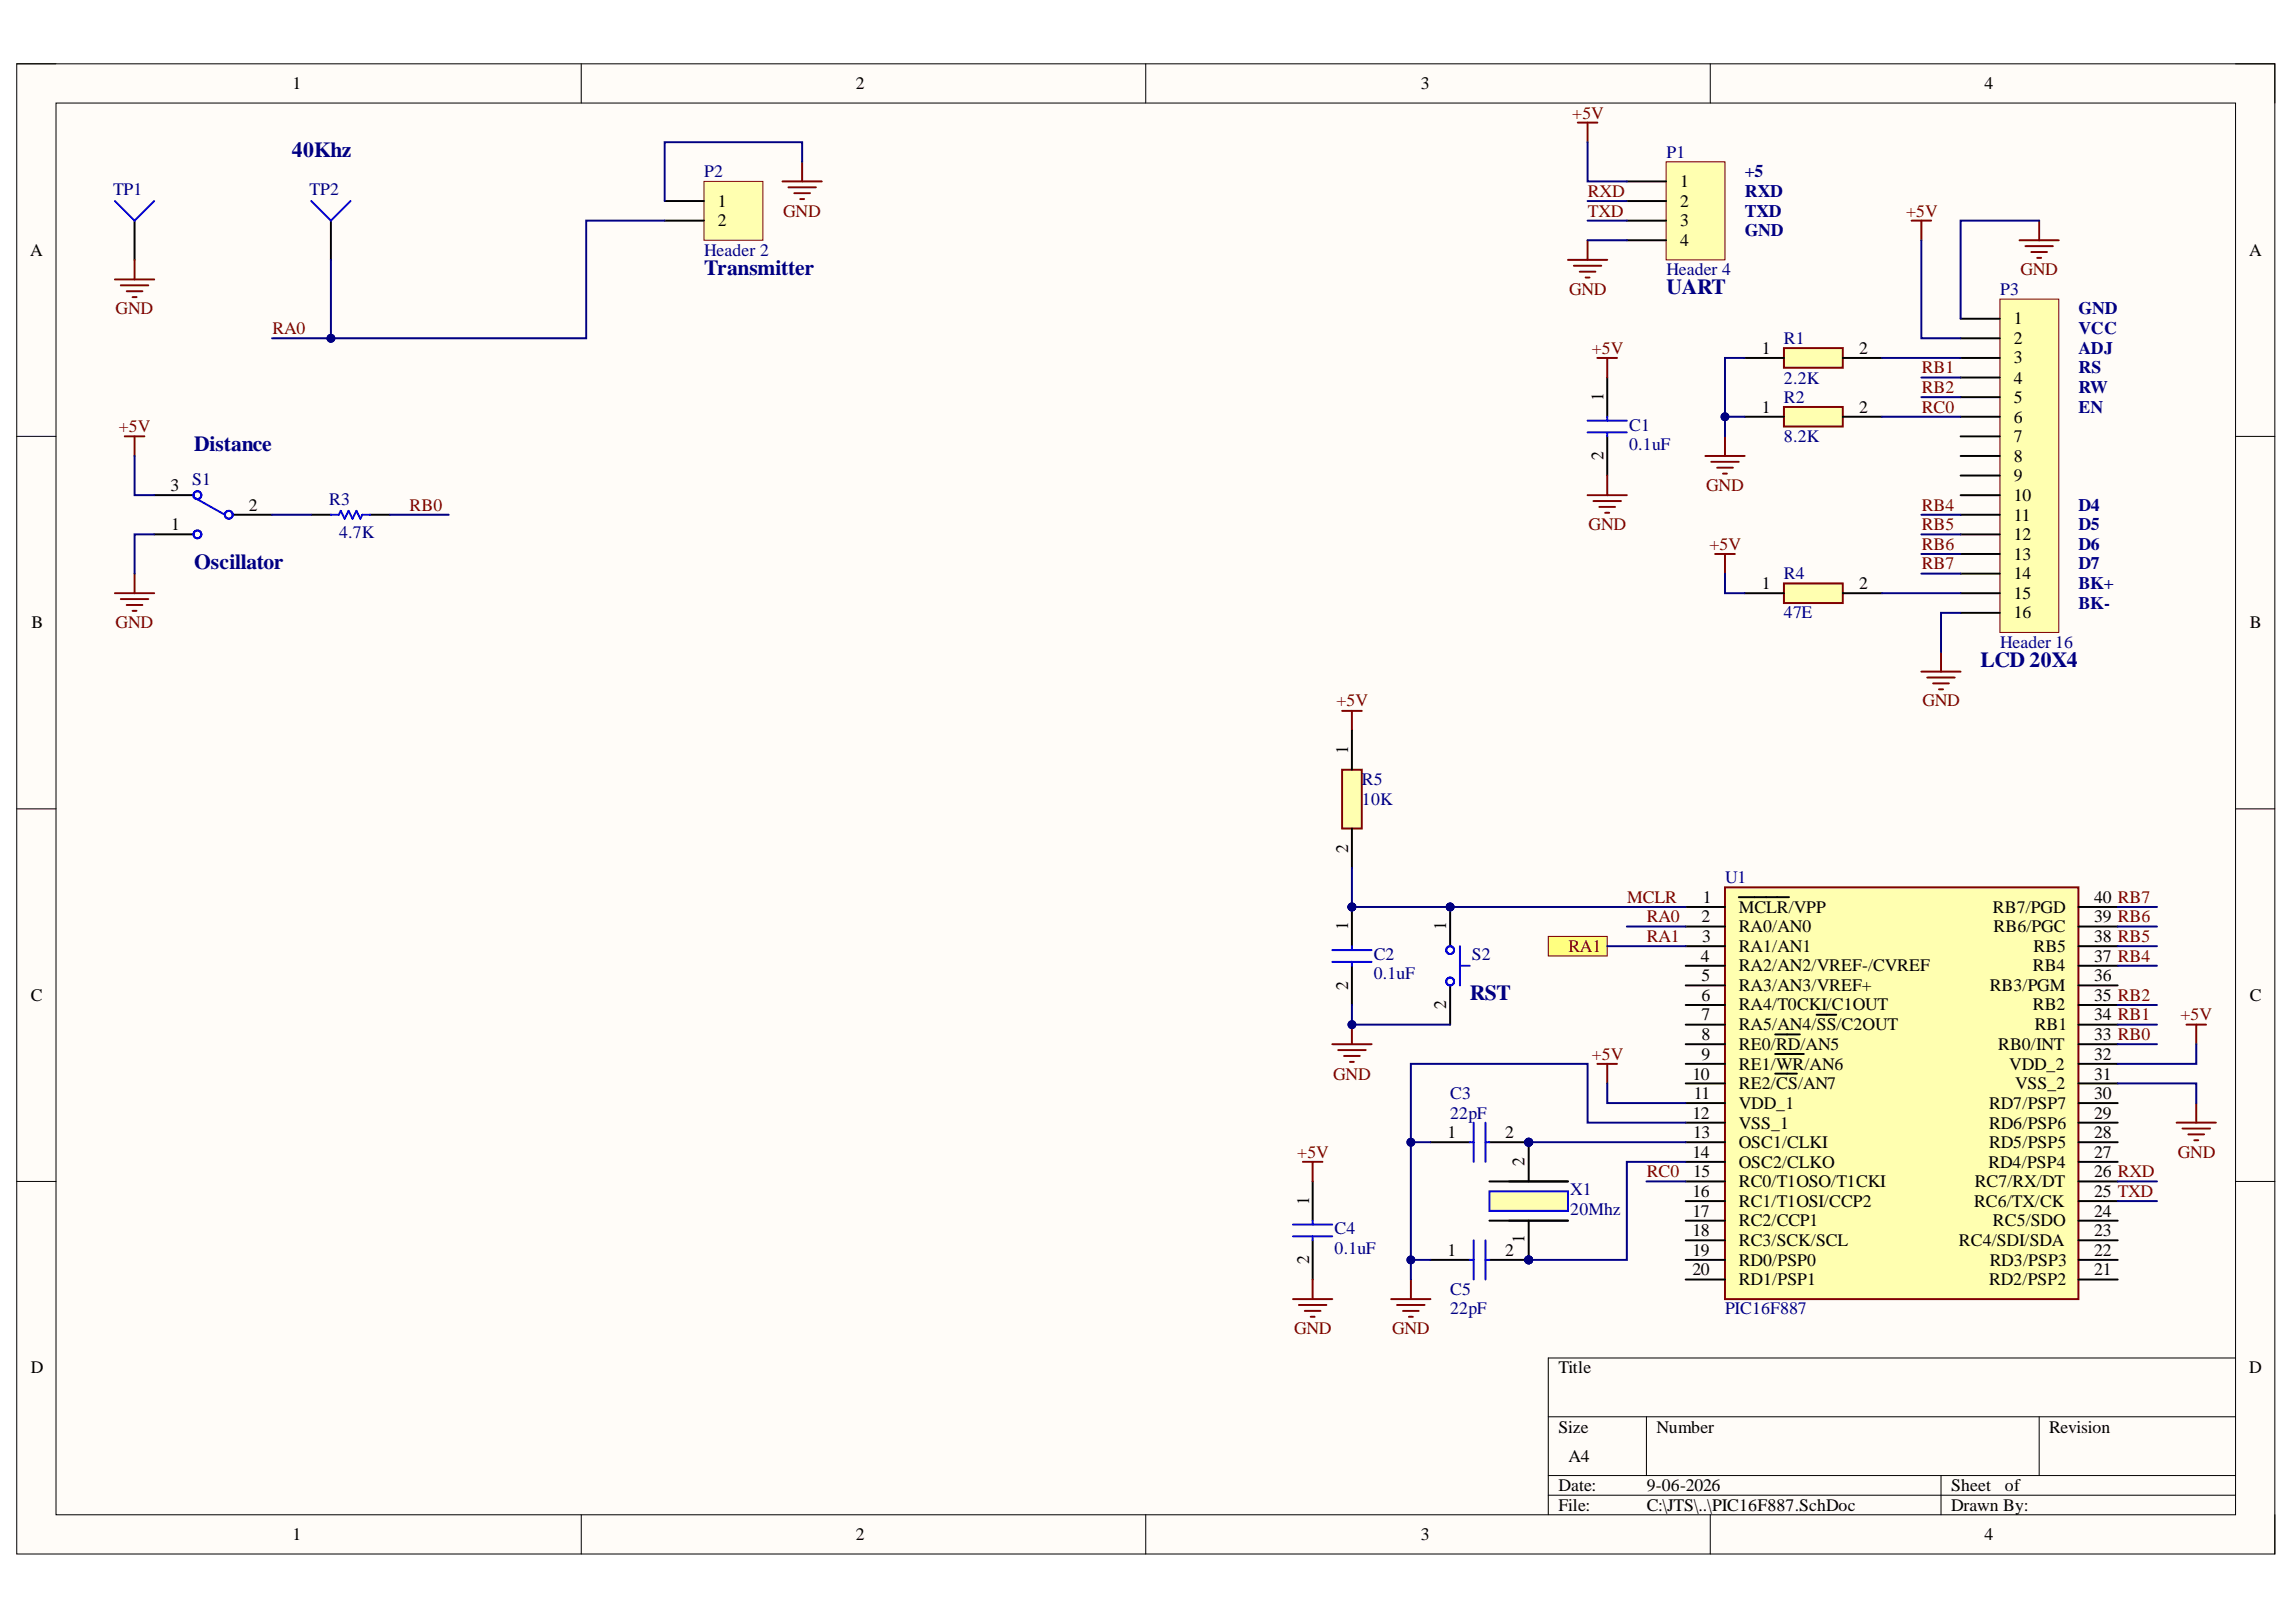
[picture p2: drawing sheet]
<svg xmlns="http://www.w3.org/2000/svg" width="297mm" height="210mm" viewBox="0 0 297 210" stroke-linecap="round" stroke-linejoin="round" font-family="sans-serif">
<defs><g id="words">
<g font-size="2.8" fill="#000080">
<text x="37.8" y="20.3">40Khz</text>
<text x="91.1" y="35.5">Transmitter</text>
<text x="215.6" y="38.1">UART</text>
<text x="25.1" y="58.4">Distance</text>
<text x="25.1" y="73.6">Oscillator</text>
<text x="256.2" y="86.3">LCD 20X4</text>
<text x="190.1" y="129.4">RST</text>
</g>
<g font-size="2.3">
<text x="37.9" y="11.6">1</text>
<text x="110.7" y="11.6">2</text>
<text x="183.8" y="11.6">3</text>
<text x="256.7" y="11.6">4</text>
<text x="92.9" y="26.8">1</text>
<text x="92.9" y="29.3">2</text>
<text x="217.4" y="24.2">1</text>
<text x="217.4" y="26.8">2</text>
<text x="217.4" y="29.3">3</text>
<text x="3.9" y="33.1">A</text>
<text x="217.4" y="31.8">4</text>
<text x="291" y="33.1">A</text>
<text x="260.5" y="42">1</text>
<text x="227.9" y="45.8">1</text>
<text x="240.5" y="45.8">2</text>
<text x="260.5" y="44.5">2</text>
<text x="260.5" y="47">3</text>
<text x="207.5" y="51.9" transform="rotate(-90 207.5 51.9)">1</text>
<text x="227.9" y="53.4">1</text>
<text x="240.5" y="53.4">2</text>
<text x="260.5" y="49.6">4</text>
<text x="260.5" y="52.2">5</text>
<text x="207.5" y="59.5" transform="rotate(-90 207.5 59.5)">2</text>
<text x="260.5" y="54.7">6</text>
<text x="260.5" y="57.2">7</text>
<text x="260.5" y="59.8">8</text>
<text x="22.1" y="63.6">3</text>
<text x="260.5" y="62.3">9</text>
<text x="260.5" y="64.8">10</text>
<text x="22.1" y="68.6">1</text>
<text x="32.2" y="66.1">2</text>
<text x="260.5" y="67.4">11</text>
<text x="260.5" y="69.9">12</text>
<text x="227.9" y="76.2">1</text>
<text x="240.5" y="76.2">2</text>
<text x="260.5" y="72.4">13</text>
<text x="260.5" y="75">14</text>
<text x="260.5" y="77.5">15</text>
<text x="4.1" y="81.3">B</text>
<text x="260.5" y="80">16</text>
<text x="291" y="81.3">B</text>
<text x="174.4" y="97.6" transform="rotate(-90 174.4 97.6)">1</text>
<text x="174.4" y="110.3" transform="rotate(-90 174.4 110.3)">2</text>
<text x="220.1" y="119.4">2</text>
<text x="220.3" y="116.8">1</text>
<text x="225" y="118.1">MCLR/VPP</text>
<text x="257.8" y="118.1">RB7/PGD</text>
<text x="270.9" y="116.8">40 RB7</text>
<text x="270.9" y="119.4">39 RB6</text>
<text x="174.4" y="120.4" transform="rotate(-90 174.4 120.4)">1</text>
<text x="187.1" y="120.4" transform="rotate(-90 187.1 120.4)">1</text>
<text x="220.1" y="124.4">4</text>
<text x="220.2" y="121.9">3</text>
<text x="225" y="120.6">RA0/AN0</text>
<text x="225" y="123.2">RA1/AN1</text>
<text x="225" y="125.7">RA2/AN2/VREF-/CVREF</text>
<text x="257.9" y="120.6">RB6/PGC</text>
<text x="263" y="125.7">RB4</text>
<text x="263.1" y="123.2">RB5</text>
<text x="270.9" y="121.9">38 RB5</text>
<text x="270.9" y="124.4">37 RB4</text>
<text x="4" y="129.5">C</text>
<text x="174.4" y="128.1" transform="rotate(-90 174.4 128.1)">2</text>
<text x="187.1" y="130.6" transform="rotate(-90 187.1 130.6)">2</text>
<text x="220.1" y="127">5</text>
<text x="220.1" y="129.5">6</text>
<text x="225" y="128.2">RA3/AN3/VREF+</text>
<text x="225" y="130.8">RA4/T0CKI/C1OUT</text>
<text x="257.4" y="128.2">RB3/PGM</text>
<text x="263" y="130.8">RB2</text>
<text x="270.9" y="127">36</text>
<text x="270.9" y="129.5">35 RB2</text>
<text x="291" y="129.5">C</text>
<text x="220.1" y="132">7</text>
<text x="220.1" y="134.6">8</text>
<text x="220.1" y="137.2">9</text>
<text x="225" y="133.3">RA5/AN4/SS/C2OUT</text>
<text x="225" y="135.9">RE0/RD/AN5</text>
<text x="258.5" y="135.9">RB0/INT</text>
<text x="263.2" y="133.3">RB1</text>
<text x="270.9" y="132">34 RB1</text>
<text x="270.9" y="134.6">33 RB0</text>
<text x="270.9" y="137.2">32</text>
<text x="219" y="139.7">10</text>
<text x="219.1" y="142.2">11</text>
<text x="225" y="138.4">RE1/WR/AN6</text>
<text x="225" y="141">RE2/CS/AN7</text>
<text x="225" y="143.5">VDD_1</text>
<text x="257.3" y="143.5">RD7/PSP7</text>
<text x="259.9" y="138.4">VDD_2</text>
<text x="260.7" y="141">VSS_2</text>
<text x="270.9" y="139.7">31</text>
<text x="270.9" y="142.2">30</text>
<text x="187.3" y="147.3">1</text>
<text x="194.7" y="147.3">2</text>
<text x="219" y="144.8">12</text>
<text x="219" y="149.8">14</text>
<text x="219" y="147.3">13</text>
<text x="225" y="146">VSS_1</text>
<text x="225" y="148.6">OSC1/CLKI</text>
<text x="257.3" y="146">RD6/PSP6</text>
<text x="257.3" y="148.6">RD5/PSP5</text>
<text x="270.9" y="144.8">29</text>
<text x="270.9" y="147.3">28</text>
<text x="270.9" y="149.8">27</text>
<text x="169.4" y="155.9" transform="rotate(-90 169.4 155.9)">1</text>
<text x="197.2" y="150.9" transform="rotate(-90 197.2 150.9)">2</text>
<text x="219" y="154.9">16</text>
<text x="219" y="152.4">15</text>
<text x="225" y="151.1">OSC2/CLKO</text>
<text x="225" y="153.6">RC0/T1OSO/T1CKI</text>
<text x="255.5" y="153.6">RC7/RX/DT</text>
<text x="257.2" y="151.1">RD4/PSP4</text>
<text x="270.9" y="152.4">26 RXD</text>
<text x="270.9" y="154.9">25 TXD</text>
<text x="197.2" y="160.9" transform="rotate(-90 197.2 160.9)">1</text>
<text x="219" y="157.4">17</text>
<text x="219" y="160">18</text>
<text x="225" y="156.2">RC1/T1OSI/CCP2</text>
<text x="225" y="158.7">RC2/CCP1</text>
<text x="225" y="161.2">RC3/SCK/SCL</text>
<text x="253.4" y="161.2">RC4/SDI/SDA</text>
<text x="255.4" y="156.2">RC6/TX/CK</text>
<text x="257.8" y="158.7">RC5/SDO</text>
<text x="270.9" y="157.4">24</text>
<text x="270.9" y="160">23</text>
<text x="169.4" y="163.6" transform="rotate(-90 169.4 163.6)">2</text>
<text x="187.3" y="162.5">1</text>
<text x="194.7" y="162.5">2</text>
<text x="219" y="162.5">19</text>
<text x="219" y="165">20</text>
<text x="225" y="163.8">RD0/PSP0</text>
<text x="225" y="166.3">RD1/PSP1</text>
<text x="257.3" y="166.3">RD2/PSP2</text>
<text x="257.4" y="163.8">RD3/PSP3</text>
<text x="270.9" y="162.5">22</text>
<text x="270.9" y="165">21</text>
<text x="4" y="177.7">D</text>
<text x="201.6" y="177.7">Title</text>
<text x="291" y="177.7">D</text>
<text x="201.6" y="185.4">Size</text>
<text x="214.3" y="185.4">Number</text>
<text x="265.1" y="185.4">Revision</text>
<text x="202.9" y="189.2">A4</text>
<text x="201.6" y="193">Date:</text>
<text x="201.6" y="195.5">File:</text>
<text x="213" y="193">9-06-2026</text>
<text x="213" y="195.5">C:\JTS\..\PIC16F887.SchDoc</text>
<text x="252.4" y="193">Sheet</text>
<text x="252.4" y="195.5">Drawn By:</text>
<text x="259.4" y="193">of</text>
<text x="37.9" y="199.3">1</text>
<text x="110.7" y="199.3">2</text>
<text x="183.8" y="199.3">3</text>
<text x="256.7" y="199.3">4</text>
</g>
<g font-size="2.3" fill="#800000">
<text x="203.4" y="15.4">+5V</text>
<text x="101.3" y="28">GND</text>
<text x="205.4" y="25.5">RXD</text>
<text x="205.4" y="28">TXD</text>
<text x="246.6" y="28">+5V</text>
<text x="261.4" y="35.6">GND</text>
<text x="15" y="40.7">GND</text>
<text x="203" y="38.2">GND</text>
<text x="35.2" y="43.2">RA0</text>
<text x="205.9" y="45.8">+5V</text>
<text x="248.6" y="50.9">RB2</text>
<text x="248.6" y="48.3">RB1</text>
<text x="248.6" y="53.4">RC0</text>
<text x="15.4" y="56">+5V</text>
<text x="220.7" y="63.6">GND</text>
<text x="53" y="66.1">RB0</text>
<text x="205.5" y="68.6">GND</text>
<text x="221.2" y="71.2">+5V</text>
<text x="248.6" y="66.1">RB4</text>
<text x="248.6" y="68.6">RB5</text>
<text x="248.6" y="71.2">RB6</text>
<text x="248.6" y="73.7">RB7</text>
<text x="15" y="81.3">GND</text>
<text x="172.9" y="91.4">+5V</text>
<text x="248.7" y="91.4">GND</text>
<text x="210.5" y="116.8">MCLR</text>
<text x="213" y="119.4">RA0</text>
<text x="202.9" y="123.2">RA1</text>
<text x="213" y="121.9">RA1</text>
<text x="205.9" y="137.2">+5V</text>
<text x="282.1" y="132">+5V</text>
<text x="172.5" y="139.7">GND</text>
<text x="167.8" y="149.8">+5V</text>
<text x="281.7" y="149.8">GND</text>
<text x="213" y="152.4">RC0</text>
<text x="167.4" y="172.6">GND</text>
<text x="180.1" y="172.6">GND</text>
</g>
<g font-size="2.3" fill="#000080">
<text x="91.1" y="23">P2</text>
<text x="215.6" y="20.4">P1</text>
<text x="225.7" y="23">+5</text>
<text x="14.6" y="25.2">TP1</text>
<text x="40.1" y="25.2">TP2</text>
<text x="225.7" y="28">TXD</text>
<text x="225.7" y="25.5">RXD</text>
<text x="91.1" y="33.1">Header 2</text>
<text x="215.6" y="35.6">Header 4</text>
<text x="225.7" y="30.6">GND</text>
<text x="258.8" y="38.2">P3</text>
<text x="268.9" y="40.7">GND</text>
<text x="230.8" y="44.5">R1</text>
<text x="268.9" y="43.2">VCC</text>
<text x="268.9" y="45.8">ADJ</text>
<text x="230.8" y="49.6">2.2K</text>
<text x="230.8" y="52.2">R2</text>
<text x="268.9" y="48.3">RS</text>
<text x="268.9" y="50.9">RW</text>
<text x="268.9" y="53.4">EN</text>
<text x="210.8" y="55.7">C1</text>
<text x="210.8" y="58.2">0.1uF</text>
<text x="230.8" y="57.2">8.2K</text>
<text x="24.8" y="62.8">S1</text>
<text x="42.6" y="65.3">R3</text>
<text x="43.9" y="69.6">4.7K</text>
<text x="268.9" y="66.1">D4</text>
<text x="268.9" y="68.6">D5</text>
<text x="268.9" y="71.2">D6</text>
<text x="230.8" y="75">R4</text>
<text x="268.9" y="73.7">D7</text>
<text x="268.9" y="76.2">BK+</text>
<text x="230.8" y="80">47E</text>
<text x="258.8" y="83.8">Header 16</text>
<text x="268.9" y="78.8">BK-</text>
<text x="176.2" y="101.6">R5</text>
<text x="176.2" y="104.2">10K</text>
<text x="223.2" y="114.3">U1</text>
<text x="177.7" y="124.2">C2</text>
<text x="190.4" y="124.2">S2</text>
<text x="177.7" y="126.7">0.1uF</text>
<text x="187.6" y="142.2">C3</text>
<text x="187.6" y="144.8">22pF</text>
<text x="203.2" y="154.7">X1</text>
<text x="172.6" y="159.7">C4</text>
<text x="203.2" y="157.2">20Mhz</text>
<text x="172.6" y="162.3">0.1uF</text>
<text x="187.6" y="167.6">C5</text>
<text x="187.6" y="170.1">22pF</text>
<text x="223.2" y="170.1">PIC16F887</text>
</g>
</g></defs>
<path d="M2.2 8.3h292.1v192.8h-292.1z" fill-rule="evenodd" fill="#fffcf8"/>
<path d="M2.2 8.3h292.1v192.8h-292.1z" fill="none" stroke="#000" stroke-width=".13"/>
<path d="M7.2 13.3h282v182.7h-282z" fill-rule="evenodd" fill="#fffcf8"/>
<g fill="none" stroke="#000" stroke-width=".13">
<path d="M2.2 8.3h5M7.2 13.3h282v182.7h-282zM75.2 8.3v5M148.2 8.3v5M221.3 8.3v5M289.2 8.3h5.1v5M2.2 56.5h5M289.2 56.5h5.1M2.2 104.7h5M289.2 104.7h5.1M2.2 152.9h5M289.2 152.9h5.1"/>
<path d="M289.2 175.7h-88.9v20.3M75.2 196v5.1M148.2 196v5.1M200.3 183.3h88.9M200.3 191h88.9M200.3 193.5h88.9M213 183.3v7.7M221.3 196v5.1M251.1 191v5M263.8 183.3v7.7M294.3 196v5.1"/>
</g>
<path d="M223.2 114.8h45.7v53.3h-45.7z" fill-rule="evenodd" fill="#ffffb0"/>
<path d="M223.2 114.8h45.7v53.3h-45.7z" fill="none" stroke="#800000" stroke-width=".25"/>
<g fill="none" stroke="#000" stroke-width=".25">
<path d="M218.1 117.4h5.1M218.1 119.9h5.1M224.9 116.1h6.5M268.9 117.4h5.1M268.9 119.9h5.1M218.1 122.4h5.1M218.1 125h5.1M218.1 127.5h5.1M218.1 130.1h5.1M218.1 132.6h5.1M218.1 135.1h5.1M218.1 137.7h5.1"/>
<path d="M229.7 133.9h3.2M229.7 136.4h3.7M229.7 138.9h2.8M235 131.3h2.6M268.9 122.4h5.1M268.9 125h5.1M268.9 127.5h5.1M268.9 130.1h5.1M268.9 132.6h5.1M268.9 135.1h5.1M268.9 137.7h5.1M218.1 140.2h5.1"/>
<path d="M218.1 142.7h5.1M218.1 145.3h5.1M218.1 147.8h5.1M218.1 150.4h5.1M218.1 152.9h5.1M218.1 155.4h5.1M218.1 158h5.1M268.9 140.2h5.1M268.9 142.7h5.1M268.9 145.3h5.1M268.9 147.8h5.1M268.9 150.4h5.1"/>
<path d="M268.9 152.9h5.1M268.9 155.4h5.1M268.9 158h5.1M218.1 160.5h5.1M218.1 163h5.1M218.1 165.6h5.1M268.9 160.5h5.1M268.9 163h5.1M268.9 165.6h5.1"/>
</g>
<path d="M258.7 38.7h7.6v43.1h-7.6z" fill-rule="evenodd" fill="#ffffb0"/>
<path d="M258.7 38.7h7.6v43.1h-7.6z" fill="none" stroke="#800000" stroke-width=".13"/>
<g fill="none" stroke="#000" stroke-width=".25">
<path d="M253.7 41.2h5M253.7 43.8h5M253.7 46.3h5M253.7 48.9h5M253.7 51.4h5M253.7 53.9h5M253.7 56.5h5M253.7 59h5M253.7 61.5h5M253.7 64.1h5M253.7 66.6h5M253.7 69.2h5"/>
<path d="M253.7 71.7h5M253.7 74.2h5M253.7 76.8h5M253.7 79.3h5"/>
</g>
<g fill="none" stroke="#800000" stroke-width=".25">
<path d="M247.3 28.6h2.5M248.6 28.6v2.5M261.3 31.1h5M262 31.9h3.6M262.8 32.6h2M263.6 33.4h.5M263.8 28.6v2.5M220.6 59h5.1M221.4 59.8h3.5M223.2 56.5v2.5M221.9 71.7h2.5M222.2 60.5h2"/>
<path d="M222.9 61.3h.5M223.2 71.7v2.5M248.6 86.9h5.1M249.3 87.7h3.6M250.1 88.4h2M250.9 89.2h.5M251.1 84.4v2.5M206.7 137.7h2.5M207.9 137.7v2.5M282.9 132.6h2.5M284.1 132.6v2.5M281.6 145.3h5.1"/>
<path d="M282.4 146h3.5M283.1 146.8h2.1M283.9 147.6h.5M284.1 142.7v2.6"/>
</g>
<circle cx="197.8" cy="163" r=".51" fill="#000080"/>
<circle cx="197.8" cy="163" r=".51" fill="none" stroke="#000080" stroke-width=".13"/>
<circle cx="197.8" cy="147.8" r=".51" fill="#000080"/>
<circle cx="197.8" cy="147.8" r=".51" fill="none" stroke="#000080" stroke-width=".13"/>
<path d="M197.8 158v5" fill="none" stroke="#000" stroke-width=".25"/>
<circle cx="197.8" cy="163" r=".51" fill="#000080"/>
<circle cx="197.8" cy="163" r=".51" fill="none" stroke="#000080" stroke-width=".13"/>
<path d="M197.8 147.8v5.1" fill="none" stroke="#000" stroke-width=".25"/>
<circle cx="197.8" cy="147.8" r=".51" fill="#000080"/>
<circle cx="197.8" cy="147.8" r=".51" fill="none" stroke="#000080" stroke-width=".13"/>
<path d="M192.7 158h10.2M192.7 152.9h10.2" fill="none" stroke="#000" stroke-width=".25"/>
<path d="M192.7 154.2h10.2v2.5h-10.2z" fill-rule="evenodd" fill="#ffffb0"/>
<path d="M192.7 154.2h10.2v2.5h-10.2z" fill="none" stroke="#00f" stroke-width=".25"/>
<circle cx="197.8" cy="147.8" r=".51" fill="#000080"/>
<circle cx="197.8" cy="147.8" r=".51" fill="none" stroke="#000080" stroke-width=".13"/>
<path d="M185.1 147.8h5M192.7 147.8h5.1" fill="none" stroke="#000" stroke-width=".25"/>
<circle cx="197.8" cy="147.8" r=".51" fill="#000080"/>
<circle cx="197.8" cy="147.8" r=".51" fill="none" stroke="#000080" stroke-width=".13"/>
<path d="M190.1 147.8h.6M190.7 145.3v5.1M192.2 145.3v5.1M192.2 147.8h.5" fill="none" stroke="#00f" stroke-width=".25"/>
<circle cx="197.8" cy="163" r=".51" fill="#000080"/>
<circle cx="197.8" cy="163" r=".51" fill="none" stroke="#000080" stroke-width=".13"/>
<path d="M185.1 163h5M192.7 163h5.1" fill="none" stroke="#000" stroke-width=".25"/>
<circle cx="197.8" cy="163" r=".51" fill="#000080"/>
<circle cx="197.8" cy="163" r=".51" fill="none" stroke="#000080" stroke-width=".13"/>
<path d="M190.1 163h.6M190.7 160.5v5.1M192.2 160.5v5.1M192.2 163h.5" fill="none" stroke="#00f" stroke-width=".25"/>
<path d="M173.6 92h2.6M174.9 92v2.5M180 168.1h5.1M180.7 168.9h3.6M181.5 169.6h2M182.3 170.4h.5M182.5 165.6v2.5" fill="none" stroke="#800000" stroke-width=".25"/>
<circle cx="174.9" cy="117.4" r=".51" fill="#000080"/>
<circle cx="174.9" cy="117.4" r=".51" fill="none" stroke="#000080" stroke-width=".13"/>
<path d="M174.9 117.4v5" fill="none" stroke="#000" stroke-width=".25"/>
<circle cx="174.9" cy="117.4" r=".51" fill="#000080"/>
<circle cx="174.9" cy="117.4" r=".51" fill="none" stroke="#000080" stroke-width=".13"/>
<path d="M174.9 125v5.1" fill="none" stroke="#000" stroke-width=".25"/>
<path d="M172.4 123h5M172.4 124.5h5M174.9 122.4v.6M174.9 124.5v.5" fill="none" stroke="#00f" stroke-width=".25"/>
<path d="M172.4 135.1h5M173.1 135.9h3.6M173.9 136.7h2M174.6 137.4h.6M174.9 132.6v2.5" fill="none" stroke="#800000" stroke-width=".25"/>
<circle cx="174.9" cy="132.6" r=".51" fill="#000080"/>
<circle cx="174.9" cy="132.6" r=".51" fill="none" stroke="#000080" stroke-width=".13"/>
<path d="M207.9 48.9v5M207.9 56.5v5M169.8 152.9v5.1M169.8 160.5v5.1" fill="none" stroke="#000" stroke-width=".25"/>
<path d="M205.4 54.4h5.1M205.4 56h5.1M207.9 53.9v.5M207.9 56v.5M167.3 158.5h5.1M167.3 160h5.1M169.8 158v.5M169.8 160v.5" fill="none" stroke="#00f" stroke-width=".25"/>
<g fill="none" stroke="#800000" stroke-width=".25">
<path d="M206.7 46.3h2.5M207.9 46.3v2.6M205.4 64.1h5.1M206.1 64.8h3.6M206.9 65.6h2M207.7 66.4h.5M207.9 61.5v2.6M168.6 150.4h2.5M169.8 150.4v2.5M167.3 168.1h5.1M168 168.9h3.6M168.8 169.6h2"/>
<path d="M169.6 170.4h.5M169.8 165.6v2.5"/>
</g>
<circle cx="187.6" cy="117.4" r=".51" fill="#000080"/>
<circle cx="187.6" cy="117.4" r=".51" fill="none" stroke="#000080" stroke-width=".13"/>
<path d="M187.6 117.4v5" fill="none" stroke="#000" stroke-width=".25"/>
<circle cx="187.6" cy="117.4" r=".51" fill="#000080"/>
<circle cx="187.6" cy="117.4" r=".51" fill="none" stroke="#000080" stroke-width=".13"/>
<path d="M187.6 127.5v5.1" fill="none" stroke="#000" stroke-width=".25"/>
<g fill="none" stroke="#00f" stroke-width=".25">
<path d="M188.9 122.4v5.1M188.9 125h1.2"/>
<circle cx="187.6" cy="123" r=".51"/>
<circle cx="187.6" cy="127" r=".51"/>
</g>
<path d="M204.1 15.9h2.6M205.4 15.9v2.5M202.9 33.6h5M203.6 34.4h3.6M204.4 35.2h2M205.1 35.9h.5M205.4 31.1v2.5" fill="none" stroke="#800000" stroke-width=".25"/>
<path d="M200.3 121.2h7.6v2.5h-7.6z" fill-rule="evenodd" fill="#ffff80"/>
<path d="M200.3 121.2h7.6v2.5h-7.6z" fill="none" stroke="#800000" stroke-width=".13"/>
<path d="M230.8 45h7.6v2.6h-7.6z" fill-rule="evenodd" fill="#ffffb0"/>
<path d="M230.8 45h7.6v2.6h-7.6z" fill="none" stroke="#800000" stroke-width=".25"/>
<path d="M225.7 46.3h5.1M238.4 46.3h5.1" fill="none" stroke="#000" stroke-width=".25"/>
<path d="M230.8 52.7h7.6v2.5h-7.6z" fill-rule="evenodd" fill="#ffffb0"/>
<path d="M230.8 52.7h7.6v2.5h-7.6z" fill="none" stroke="#800000" stroke-width=".25"/>
<path d="M225.7 53.9h5.1M238.4 53.9h5.1" fill="none" stroke="#000" stroke-width=".25"/>
<path d="M230.8 75.5h7.6v2.5h-7.6z" fill-rule="evenodd" fill="#ffffb0"/>
<path d="M230.8 75.5h7.6v2.5h-7.6z" fill="none" stroke="#800000" stroke-width=".25"/>
<path d="M225.7 76.8h5.1M238.4 76.8h5.1" fill="none" stroke="#000" stroke-width=".25"/>
<path d="M173.6 99.6h2.6v7.6h-2.6z" fill-rule="evenodd" fill="#ffffb0"/>
<path d="M173.6 99.6h2.6v7.6h-2.6z" fill="none" stroke="#800000" stroke-width=".25"/>
<path d="M174.9 94.5v5.1M174.9 107.2v5.1" fill="none" stroke="#000" stroke-width=".25"/>
<path d="M215.5 20.9h7.7v12.7h-7.7z" fill-rule="evenodd" fill="#ffffb0"/>
<path d="M215.5 20.9h7.7v12.7h-7.7z" fill="none" stroke="#800000" stroke-width=".13"/>
<path d="M17.4 28.6v5M210.5 23.5h5M210.5 26h5M210.5 28.6h5M210.5 31.1h5M19.9 64.1h5.1M19.9 69.2h5.1M30.1 66.6h5.1M40.3 66.6h2.5M47.9 66.6h2.5" fill="none" stroke="#000" stroke-width=".25"/>
<g fill="none" stroke="#00f" stroke-width=".25">
<path d="M14.9 26l2.5 2.6 2.5-2.6M25 64.3l4.1 2.3M42.8 66.6h1l.3-.5 .5 1 .5-1 .5 1 .5-1 .5 1 .3-.5h1"/>
<circle cx="25.5" cy="64.1" r=".51"/>
<circle cx="25.5" cy="69.2" r=".51"/>
<circle cx="29.6" cy="66.6" r=".51"/>
</g>
<path d="M14.9 36.2h5M15.6 36.9h3.6M16.4 37.7h2M17.2 38.5h.5M17.4 33.6v2.6M16.1 56.5h2.6M17.4 56.5v2.5M14.9 76.8h5M15.6 77.5h3.6M16.4 78.3h2M17.2 79.1h.5M17.4 74.2v2.6" fill="none" stroke="#800000" stroke-width=".25"/>
<path d="M91.1 23.5h7.6v7.6h-7.6z" fill-rule="evenodd" fill="#ffffb0"/>
<path d="M91.1 23.5h7.6v7.6h-7.6z" fill="none" stroke="#800000" stroke-width=".13"/>
<path d="M42.8 28.6v5M86 26h5.1M86 28.6h5.1" fill="none" stroke="#000" stroke-width=".25"/>
<path d="M101.2 23.5h5.1M102 24.2h3.6M102.8 25h2M103.5 25.8h.5M103.8 20.9v2.6" fill="none" stroke="#800000" stroke-width=".25"/>
<path d="M40.3 26l2.5 2.6 2.5-2.6" fill="none" stroke="#00f" stroke-width=".25"/>
<path d="M223.2 53.9v2.6" fill="none" stroke="#000080" stroke-width=".25"/>
<circle cx="223.2" cy="53.9" r=".51" fill="#000080"/>
<circle cx="223.2" cy="53.9" r=".51" fill="none" stroke="#000080" stroke-width=".13"/>
<path d="M103.8 20.9v-2.5h-17.8v7.6M17.4 59v5.1h2.5M19.9 69.2h-2.5v5M35.2 66.6h5.1M50.4 66.6h7.7M174.9 130.1v2.5h12.7" fill="none" stroke="#000080" stroke-width=".25"/>
<circle cx="174.9" cy="132.6" r=".51" fill="#000080"/>
<circle cx="174.9" cy="132.6" r=".51" fill="none" stroke="#000080" stroke-width=".13"/>
<path d="M174.9 117.4h43.2" fill="none" stroke="#000080" stroke-width=".25"/>
<circle cx="174.9" cy="117.4" r=".51" fill="#000080"/>
<circle cx="174.9" cy="117.4" r=".51" fill="none" stroke="#000080" stroke-width=".13"/>
<circle cx="187.6" cy="117.4" r=".51" fill="#000080"/>
<circle cx="187.6" cy="117.4" r=".51" fill="none" stroke="#000080" stroke-width=".13"/>
<path d="M182.5 163h2.6" fill="none" stroke="#000080" stroke-width=".25"/>
<circle cx="182.5" cy="163" r=".51" fill="#000080"/>
<circle cx="182.5" cy="163" r=".51" fill="none" stroke="#000080" stroke-width=".13"/>
<path d="M185.1 147.8h-2.6v17.8" fill="none" stroke="#000080" stroke-width=".25"/>
<circle cx="182.5" cy="147.8" r=".51" fill="#000080"/>
<circle cx="182.5" cy="147.8" r=".51" fill="none" stroke="#000080" stroke-width=".13"/>
<circle cx="182.5" cy="163" r=".51" fill="#000080"/>
<circle cx="182.5" cy="163" r=".51" fill="none" stroke="#000080" stroke-width=".13"/>
<path d="M218.1 145.3h-12.7v-7.6h-22.9v10.1" fill="none" stroke="#000080" stroke-width=".25"/>
<circle cx="182.5" cy="147.8" r=".51" fill="#000080"/>
<circle cx="182.5" cy="147.8" r=".51" fill="none" stroke="#000080" stroke-width=".13"/>
<path d="M218.1 150.4h-7.6v12.6h-12.7" fill="none" stroke="#000080" stroke-width=".25"/>
<circle cx="197.8" cy="163" r=".51" fill="#000080"/>
<circle cx="197.8" cy="163" r=".51" fill="none" stroke="#000080" stroke-width=".13"/>
<path d="M197.8 147.8h20.3" fill="none" stroke="#000080" stroke-width=".25"/>
<circle cx="197.8" cy="147.8" r=".51" fill="#000080"/>
<circle cx="197.8" cy="147.8" r=".51" fill="none" stroke="#000080" stroke-width=".13"/>
<path d="M205.4 18.4v5.1h5.1M205.4 31.1h5.1M205.4 28.6h5.1M205.4 26h5.1M225.7 46.3h-2.5v7.6h2.5M223.2 74.2v2.6h2.5M210.5 119.9h7.6M207.9 122.4h10.2M207.9 140.2v2.5h10.2M213 152.9h5.1" fill="none" stroke="#000080" stroke-width=".25"/>
<circle cx="223.2" cy="53.9" r=".51" fill="#000080"/>
<circle cx="223.2" cy="53.9" r=".51" fill="none" stroke="#000080" stroke-width=".13"/>
<g fill="none" stroke="#000080" stroke-width=".25">
<path d="M42.8 33.6v10.2M248.6 31.1v12.7h5.1M263.8 28.6h-10.1v12.6M243.5 53.9h10.2M243.5 46.3h10.2M248.6 51.4h5.1M248.6 48.9h5.1M243.5 76.8h10.2M248.6 74.2h5.1M248.6 71.7h5.1M248.6 69.2h5.1M248.6 66.6h5.1"/>
<path d="M253.7 79.3h-2.6v5.1M274 119.9h5.1M274 117.4h5.1M274 135.1h5.1M274 132.6h5.1M274 130.1h5.1M274 125h5.1M274 122.4h5.1M284.1 135.1v2.6h-10.1M274 140.2h10.1v2.5M274 155.4h5.1M274 152.9h5.1"/>
</g>
<circle cx="42.8" cy="43.8" r=".51" fill="#000080"/>
<circle cx="42.8" cy="43.8" r=".51" fill="none" stroke="#000080" stroke-width=".13"/>
<path d="M174.9 112.3v5.1" fill="none" stroke="#000080" stroke-width=".25"/>
<circle cx="174.9" cy="117.4" r=".51" fill="#000080"/>
<circle cx="174.9" cy="117.4" r=".51" fill="none" stroke="#000080" stroke-width=".13"/>
<path d="M86 28.6h-10.2v15.2h-40.6" fill="none" stroke="#000080" stroke-width=".25"/>
<circle cx="42.8" cy="43.8" r=".51" fill="#000080"/>
<circle cx="42.8" cy="43.8" r=".51" fill="none" stroke="#000080" stroke-width=".13"/>
<use href="#words"/>
</svg>
